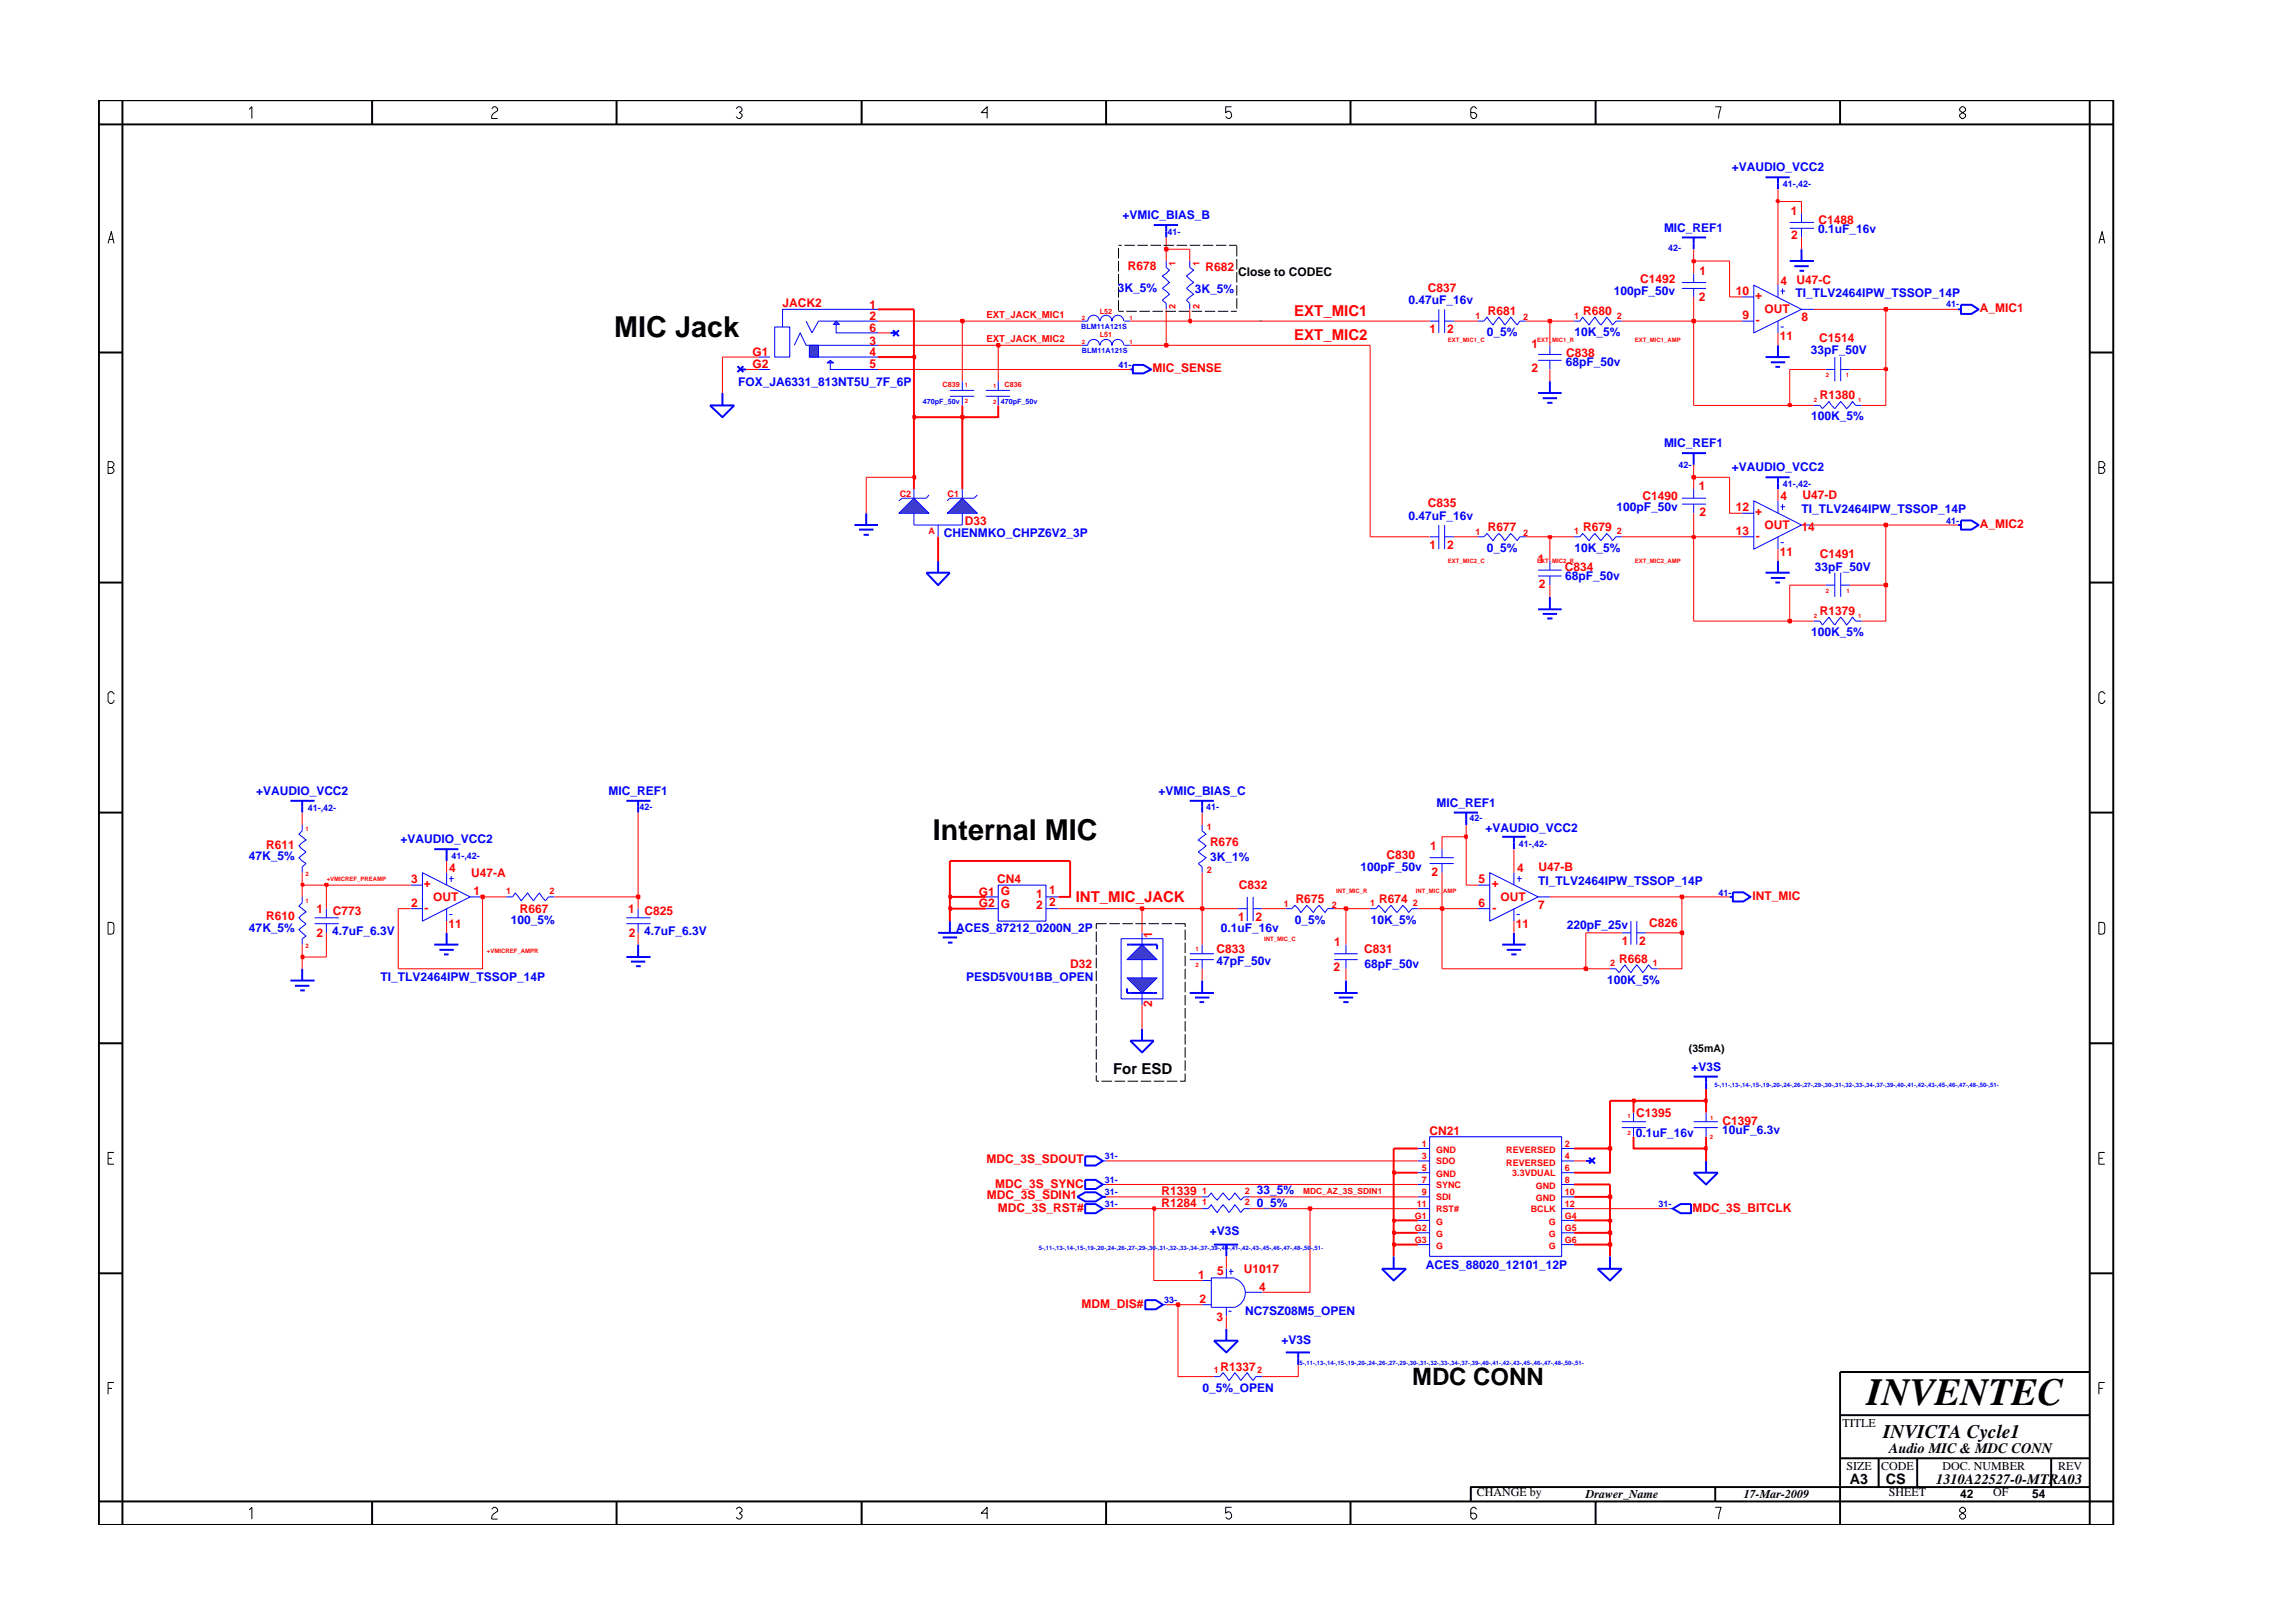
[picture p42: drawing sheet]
<svg xmlns="http://www.w3.org/2000/svg" width="297mm" height="210mm" viewBox="0 0 297 210" stroke-linecap="round" stroke-linejoin="round" font-family="sans-serif">
<defs><g id="words">
<text font-size="5" x="241.8" y="182">INVENTEC</text>
<g font-size="3.7">
<text x="79.6" y="43.7">MIC Jack</text>
<text x="120.8" y="108.9">Internal MIC</text>
</g>
<text font-size="3.1" x="182.9" y="179.5">MDC CONN</text>
<text font-size="2.5" x="244" y="186.3">INVICTA Cycle1</text>
<g font-size="1.9" fill="#f00">
<text x="167.7" y="41">EXT_MIC1</text>
<text x="167.7" y="44">EXT_MIC2</text>
<text x="139.3" y="116.9">INT_MIC_JACK</text>
</g>
<g font-size="1.9">
<text x="144.2" y="139.2">For ESD</text>
<text x="244.7" y="188.2">Audio MIC &amp; MDC CONN</text>
<text x="239.6" y="192.2">A3</text>
<text x="244.3" y="192.3">CS</text>
<text x="250.8" y="192.2">1310A22527-0-MTRA03</text>
</g>
<g font-size="1.6" fill="#00f">
<text x="224.3" y="22.2">+VAUDIO_VCC2</text>
<text x="145.4" y="28.4">+VMIC_BIAS_B</text>
<text x="215.6" y="30">MIC_REF1</text>
<text x="235.5" y="30.2">0.1uF_16v</text>
<text x="144.8" y="37.9">3K_5%</text>
<text x="154.8" y="38">3K_5%</text>
<text x="182.4" y="39.4">0.47uF_16v</text>
<text x="209.1" y="38.2">100pF_50v</text>
<text x="232.6" y="38.5">TI_TLV2464IPW_TSSOP_14P</text>
<text x="192.6" y="43.5">0_5%</text>
<text x="202.8" y="47.4">68pF_50v</text>
<text x="204" y="43.5">10K_5%</text>
<text x="234.6" y="45.8">33pF_50V</text>
<text x="95.6" y="50">FOX_JA6331_813NT5U_7F_6P</text>
<text x="215.6" y="57.9">MIC_REF1</text>
<text x="234.6" y="54.5">100K_5%</text>
<text x="224.3" y="61.1">+VAUDIO_VCC2</text>
<text x="122.3" y="69.5">CHENMKO_CHPZ6V2_3P</text>
<text x="182.4" y="67.4">0.47uF_16v</text>
<text x="192.6" y="71.5">0_5%</text>
<text x="204" y="71.5">10K_5%</text>
<text x="209.4" y="66.2">100pF_50v</text>
<text x="233.4" y="66.5">TI_TLV2464IPW_TSSOP_14P</text>
<text x="202.7" y="75.1">68pF_50v</text>
<text x="235.1" y="73.9">33pF_50V</text>
<text x="234.6" y="82.4">100K_5%</text>
<text x="33.2" y="103">+VAUDIO_VCC2</text>
<text x="78.8" y="103">MIC_REF1</text>
<text x="150.1" y="103">+VMIC_BIAS_C</text>
<text x="186.1" y="104.5">MIC_REF1</text>
<text x="192.4" y="107.8">+VAUDIO_VCC2</text>
<text x="32.3" y="111.4">47K_5%</text>
<text x="51.9" y="109.2">+VAUDIO_VCC2</text>
<text x="156.7" y="111.5">3K_1%</text>
<text x="176.2" y="112.8">100pF_50v</text>
<text x="66.2" y="119.7">100_5%</text>
<text x="167.7" y="119.7">0_5%</text>
<text x="177.6" y="119.7">10K_5%</text>
<text x="199.2" y="114.7">TI_TLV2464IPW_TSSOP_14P</text>
<text x="32.3" y="120.8">47K_5%</text>
<text x="43" y="121.1">4.7uF_6.3V</text>
<text x="83.4" y="121.1">4.7uF_6.3V</text>
<text x="123.8" y="120.7">ACES_87212_0200N_2P</text>
<text x="157.6" y="125">47pF_50v</text>
<text x="158.2" y="120.7">0.1uF_16v</text>
<text x="176.7" y="125.4">68pF_50v</text>
<text x="203" y="120.3">220pF_25v</text>
<text x="49.3" y="127">TI_TLV2464IPW_TSSOP_14P</text>
<text x="125.2" y="127">PESD5V0U1BB_OPEN</text>
<text x="208.2" y="127.5">100K_5%</text>
<text x="219.1" y="138.8">+V3S</text>
<text x="211.9" y="147.3">0.1uF_16v</text>
<text x="223.1" y="146.9">10uF_6.3v</text>
<text x="162.8" y="154.7">33_5%</text>
<text x="156.7" y="160">+V3S</text>
<text x="162.8" y="156.3">0_5%</text>
<text x="184.7" y="164.4">ACES_88020_12101_12P</text>
<text x="161.3" y="170.4">NC7SZ08M5_OPEN</text>
<text x="166" y="174.1">+V3S</text>
<text x="155.8" y="180.3">0_5%_OPEN</text>
</g>
<g font-size="1.6" fill="#f00">
<text x="232" y="27.9">1</text>
<text x="235.6" y="29.1">C1488</text>
<text x="146.1" y="35">R678</text>
<text x="156.2" y="35.1">R682</text>
<text x="220.1" y="35.6">1</text>
<text x="232" y="31">2</text>
<text x="101.4" y="39.8">JACK2</text>
<text x="112.6" y="40">1</text>
<text x="112.6" y="41.5">2</text>
<text x="185" y="37.8">C837</text>
<text x="192.7" y="40.8">R681</text>
<text x="205.1" y="40.8">R680</text>
<text x="212.5" y="36.7">C1492</text>
<text x="220.1" y="39">2</text>
<text x="224.9" y="38.2">10</text>
<text x="225.7" y="41.3">9</text>
<text x="227.4" y="38.8">+</text>
<text x="228.6" y="40.6">OUT</text>
<text x="230.7" y="36.9">4</text>
<text x="232.7" y="36.8">U47-C</text>
<text x="233.4" y="41.6">8</text>
<text x="256.5" y="40.4">A_MIC1</text>
<text x="97.5" y="46.2">G1</text>
<text x="97.5" y="47.7">G2</text>
<text x="112.6" y="47.7">5</text>
<text x="112.6" y="43">6</text>
<text x="112.6" y="44.6">3</text>
<text x="112.6" y="46.2">4</text>
<text x="185.2" y="43.1">1</text>
<text x="187.5" y="43.1">2</text>
<text x="198.4" y="45.1">1</text>
<text x="202.9" y="46.3">C838</text>
<text x="227.4" y="42">-</text>
<text x="230.6" y="44.1">11</text>
<text x="235.7" y="44.3">C1514</text>
<text x="149.3" y="48.2">MIC_SENSE</text>
<text x="198.4" y="48.2">2</text>
<text x="235.7" y="51.7">R1380</text>
<text x="185" y="65.7">C835</text>
<text x="212.8" y="64.7">C1490</text>
<text x="220.1" y="63.5">1</text>
<text x="230.7" y="64.8">4</text>
<text x="233.5" y="64.7">U47-D</text>
<text x="125" y="68">D33</text>
<text x="185.2" y="71.1">1</text>
<text x="187.5" y="71.1">2</text>
<text x="192.7" y="68.8">R677</text>
<text x="205.1" y="68.8">R679</text>
<text x="220.1" y="66.9">2</text>
<text x="224.9" y="66.2">12</text>
<text x="224.9" y="69.3">13</text>
<text x="227.4" y="66.7">+</text>
<text x="227.4" y="70">-</text>
<text x="228.6" y="68.5">OUT</text>
<text x="230.6" y="72">11</text>
<text x="233.4" y="68.8">14</text>
<text x="256.5" y="68.4">A_MIC2</text>
<text x="199.2" y="73">1</text>
<text x="199.3" y="76.1">2</text>
<text x="202.7" y="74">C834</text>
<text x="235.7" y="72.3">C1491</text>
<text x="235.7" y="79.7">R1379</text>
<text x="34.5" y="109.9">R611</text>
<text x="58.2" y="113">4</text>
<text x="61" y="113.6">U47-A</text>
<text x="156.7" y="109.6">R676</text>
<text x="179.6" y="111.3">C830</text>
<text x="185.3" y="110.2">1</text>
<text x="185.4" y="113.5">2</text>
<text x="196.5" y="113">4</text>
<text x="199.3" y="112.9">U47-B</text>
<text x="34.5" y="119.2">R610</text>
<text x="41" y="118.3">1</text>
<text x="43.1" y="118.5">C773</text>
<text x="53.3" y="114.3">3</text>
<text x="53.3" y="117.5">2</text>
<text x="54.9" y="114.9">+</text>
<text x="55" y="118.1">-</text>
<text x="56.1" y="116.7">OUT</text>
<text x="61.3" y="115.9">1</text>
<text x="67.3" y="118.3">R667</text>
<text x="81.4" y="118.3">1</text>
<text x="83.5" y="118.5">C825</text>
<text x="126.8" y="116">G1</text>
<text x="126.8" y="117.5">G2</text>
<text x="129.2" y="114.4">CN4</text>
<text x="129.6" y="116">G</text>
<text x="129.6" y="117.6">G</text>
<text x="134.2" y="116.3">1</text>
<text x="134.2" y="117.8">2</text>
<text x="135.9" y="115.8">1</text>
<text x="135.9" y="117.4">2</text>
<text x="160.4" y="119.3">1</text>
<text x="160.5" y="115.2">C832</text>
<text x="162.7" y="119.3">2</text>
<text x="167.8" y="117">R675</text>
<text x="178.7" y="117">R674</text>
<text x="191.5" y="114.3">5</text>
<text x="191.5" y="117.5">6</text>
<text x="193.2" y="114.9">+</text>
<text x="193.3" y="118.1">-</text>
<text x="194.4" y="116.7">OUT</text>
<text x="199.2" y="117.7">7</text>
<text x="227" y="116.6">INT_MIC</text>
<text x="41" y="121.4">2</text>
<text x="58.1" y="120.2">11</text>
<text x="81.5" y="121.4">2</text>
<text x="138.6" y="125.4">D32</text>
<text x="149.3" y="121.5" transform="rotate(-90 149.3 121.5)">1</text>
<text x="157.6" y="123.4">C833</text>
<text x="172.7" y="125.8">2</text>
<text x="172.8" y="122.5">1</text>
<text x="176.7" y="123.5">C831</text>
<text x="196.4" y="120.2">11</text>
<text x="209.8" y="124.7">R668</text>
<text x="210.1" y="122.4">1</text>
<text x="212.4" y="122.4">2</text>
<text x="213.7" y="120.1">C826</text>
<text x="149.3" y="130.4" transform="rotate(-90 149.3 130.4)">2</text>
<text x="185.2" y="147.1">CN21</text>
<text x="211.9" y="144.7">C1395</text>
<text x="223.1" y="145.7">C1397</text>
<text x="127.8" y="150.7">MDC_3S_SDOUT</text>
<text x="127.8" y="155.4">MDC_3S_SDIN1</text>
<text x="128.9" y="153.9">MDC_3S_SYNC</text>
<text x="150.5" y="154.8">R1339</text>
<text x="129.3" y="157">MDC_3S_RST#</text>
<text x="150.5" y="156.4">R1284</text>
<text x="219.2" y="157">MDC_3S_BITCLK</text>
<text x="155.2" y="165.7">1</text>
<text x="157.7" y="165.1">5</text>
<text x="161.1" y="165">U1017</text>
<text x="163.1" y="167.2">4</text>
<text x="140.1" y="169.4">MDM_DIS#</text>
<text x="155.4" y="168.9">2</text>
<text x="157.6" y="171.1">3</text>
<text x="158.1" y="177.6">R1337</text>
</g>
<g font-size="1.6">
<text x="160.4" y="35.7">Close to CODEC</text>
<text x="238.7" y="184.8">TITLE</text>
<text x="239.2" y="190.4">SIZE</text>
<text x="243.7" y="190.4">CODE</text>
<text x="251.6" y="190.4">DOC. NUMBER</text>
<text x="266.6" y="190.4">REV</text>
<text x="191.3" y="193.9">CHANGE by</text>
<text x="205.4" y="194.1">Drawer_Name</text>
<text x="225.9" y="194.1">17-Mar-2009</text>
<text x="244.7" y="193.9">SHEET</text>
<text x="253.9" y="194.1">42</text>
<text x="258.2" y="193.9">OF</text>
<text x="263.3" y="194.1">54</text>
</g>
<text font-size="1.4" x="218.8" y="136.3">(35mA)</text>
<g font-size="1.2" fill="#00f">
<text x="230.9" y="24.2">41-,42-</text>
<text x="151.3" y="30.5">41-</text>
<text x="216.1" y="32.5">42-</text>
<text x="252.1" y="39.8">41-</text>
<text x="144.9" y="47.6">41-</text>
<text x="217.5" y="60.7">42-</text>
<text x="230.9" y="63.1">41-,42-</text>
<text x="252.1" y="67.8">41-</text>
<text x="39.9" y="105">41-,42-</text>
<text x="82.8" y="105">42-</text>
<text x="156.2" y="105">41-</text>
<text x="190.4" y="106.4">42-</text>
<text x="58.5" y="111.2">41-,42-</text>
<text x="196.7" y="109.7">41-,42-</text>
<text x="222.6" y="116">41-</text>
<text x="143.1" y="153.3">31-</text>
<text x="143.1" y="154.8">31-</text>
<text x="143.1" y="150.1">31-</text>
<text x="143.1" y="156.4">31-</text>
<text x="214.8" y="156.4">31-</text>
<text x="150.8" y="168.9">33-</text>
</g>
<g font-size="1.2" fill="#f00">
<text x="152.3" y="34.5" transform="rotate(-90 152.3 34.5)">1</text>
<text x="155.4" y="34.5" transform="rotate(-90 155.4 34.5)">1</text>
<text x="127.8" y="41.1">EXT_JACK_MIC1</text>
<text x="152.3" y="40.1" transform="rotate(-90 152.3 40.1)">2</text>
<text x="155.4" y="40.1" transform="rotate(-90 155.4 40.1)">2</text>
<text x="191.1" y="41.3">1</text>
<text x="197.3" y="41.5">2</text>
<text x="203.9" y="41.3">1</text>
<text x="209.4" y="41.3">2</text>
<text x="127.8" y="44.3">EXT_JACK_MIC2</text>
<text x="116.6" y="64.4">C2</text>
<text x="122.7" y="64.4">C1</text>
<text x="120.3" y="69.2">A</text>
<text x="191.1" y="69.3">1</text>
<text x="197.3" y="69.5">2</text>
<text x="203.9" y="69.2">1</text>
<text x="209.4" y="69.2">2</text>
<text x="156.3" y="107.6">1</text>
<text x="156.3" y="113.1">2</text>
<text x="65.6" y="115.8">1</text>
<text x="71.2" y="115.8">2</text>
<text x="166.3" y="117.5">1</text>
<text x="172.5" y="117.6">2</text>
<text x="177.5" y="117.4">1</text>
<text x="183" y="117.4">2</text>
<text x="208.6" y="125.1">2</text>
<text x="214.1" y="125.1">1</text>
<text x="184.2" y="148.6">1</text>
<text x="186" y="149.4">GND</text>
<text x="195.1" y="149.4">REVERSED</text>
<text x="202.7" y="148.6">2</text>
<text x="155.7" y="154.6">1</text>
<text x="161.3" y="154.6">2</text>
<text x="184.2" y="151.8">5</text>
<text x="184.2" y="154.8">9</text>
<text x="184.2" y="150.1">3</text>
<text x="184.2" y="153.3">7</text>
<text x="186" y="152.5">GND</text>
<text x="186" y="155.5">SDI</text>
<text x="186" y="150.8">SDO</text>
<text x="186" y="153.9">SYNC</text>
<text x="195.1" y="151">REVERSED</text>
<text x="195.9" y="152.4">3.3VDUAL</text>
<text x="198.9" y="154">GND</text>
<text x="198.9" y="155.6">GND</text>
<text x="202.7" y="153.3">8</text>
<text x="202.7" y="151.8">6</text>
<text x="202.7" y="150.1">4</text>
<text x="202.7" y="154.8">10</text>
<text x="155.7" y="156.2">1</text>
<text x="161.3" y="156.2">2</text>
<text x="183.3" y="157.9">G1</text>
<text x="183.3" y="159.5">G2</text>
<text x="183.3" y="161.1">G3</text>
<text x="183.6" y="156.4">11</text>
<text x="186" y="158.7">G</text>
<text x="186" y="160.3">G</text>
<text x="186" y="161.8">G</text>
<text x="186" y="157">RST#</text>
<text x="198.3" y="157">BCLK</text>
<text x="200.6" y="158.7">G</text>
<text x="200.6" y="160.3">G</text>
<text x="200.6" y="161.8">G</text>
<text x="202.7" y="156.4">12</text>
<text x="202.7" y="157.9">G4</text>
<text x="202.7" y="159.5">G5</text>
<text x="202.7" y="161.1">G6</text>
<text x="157.3" y="177.9">1</text>
<text x="162.9" y="177.9">2</text>
</g>
<text font-size="1.1" fill="#f00" x="168.8" y="154.6">MDC_AZ_3S_SDIN1</text>
<g font-size=".9" fill="#f00">
<text x="142.5" y="40.7">L52</text>
<text x="142.5" y="43.7">L51</text>
<text x="122.1" y="50.2">C839</text>
<text x="130.1" y="50.1">C836</text>
</g>
<g font-size=".9" fill="#00f">
<text x="140.1" y="42.6">BLM11A121S</text>
<text x="140.2" y="45.7">BLM11A121S</text>
<text x="119.6" y="52.4">470pF_50v</text>
<text x="129.6" y="52.3">470pF_50v</text>
</g>
<g font-size=".8" fill="#f00">
<text x="140.1" y="41.4">2</text>
<text x="146.3" y="41.4">1</text>
<text x="140.1" y="44.6">2</text>
<text x="146.3" y="44.6">1</text>
<text x="187.5" y="44.3">EXT_MIC1_C</text>
<text x="199.1" y="44.3">EXT_MIC1_R</text>
<text x="211.8" y="44.3">EXT_MIC1_AMP</text>
<text x="125" y="50.2">1</text>
<text x="125" y="52.3">2</text>
<text x="128.6" y="50.2">1</text>
<text x="128.6" y="52.4">2</text>
<text x="235" y="52.1">2</text>
<text x="236.5" y="48.8">2</text>
<text x="239.1" y="48.8">1</text>
<text x="240.7" y="52.1">1</text>
<text x="187.5" y="73">EXT_MIC2_C</text>
<text x="199.1" y="73">EXT_MIC2_R</text>
<text x="211.8" y="73">EXT_MIC2_AMP</text>
<text x="236.5" y="76.8">2</text>
<text x="239.2" y="76.8">1</text>
<text x="235" y="80">2</text>
<text x="240.7" y="80">1</text>
<text x="39.6" y="107.6">1</text>
<text x="39.6" y="113.5">2</text>
<text x="39.6" y="117">1</text>
<text x="42.3" y="114.1">+VMICREF_PREAMP</text>
<text x="173.1" y="115.7">INT_MIC_R</text>
<text x="183.4" y="115.7">INT_MIC_AMP</text>
<text x="39.6" y="122.8">2</text>
<text x="63.1" y="123.5">+VMICREF_AMPR</text>
<text x="154.9" y="123.2">1</text>
<text x="154.9" y="125.3">2</text>
<text x="163.8" y="121.9">INT_MIC_C</text>
<text x="210.8" y="144.9">1</text>
<text x="210.8" y="147.1">2</text>
<text x="221.5" y="147.5">2</text>
<text x="221.5" y="145.1">1</text>
</g>
<g font-size=".8" fill="#00f">
<text x="222.1" y="140.8">5-,11-,13-,14-,15-,19-,20-,24-,26-,27-,29-,30-,31-,32-,33-,34-,37-,39-,40-,41-,42-,43-,45-,46-,47-,48-,50-,51-</text>
<text x="134.6" y="162">5-,11-,13-,14-,15-,19-,20-,24-,26-,27-,29-,30-,31-,32-,33-,34-,37-,39-,40-,41-,42-,43-,45-,46-,47-,48-,50-,51-</text>
<text x="168.3" y="176.8">5-,11-,13-,14-,15-,19-,20-,24-,26-,27-,29-,30-,31-,32-,33-,34-,37-,39-,40-,41-,42-,43-,45-,46-,47-,48-,50-,51-</text>
</g>
</g></defs>
<g fill="none" stroke="#00f" stroke-width=".13">
<path d="M154.1 33.8v.9l.5 .3-.9 .8 .9 .8-.9 .8 .9 .7-.9 .8 .4 .4v.8M225.7 38.5h1.5M227.2 36.9l6.2 3.2-6.2 3zM230.3 36.9v1.6M230.7 37.7h.6M230.9 37.4v.7M231.8 28.8h3.2M231.8 29.6h3.2M233.4 27.6v1.2M233.4 29.6v1.2M100.4 42.4h1.9v3.9h-1.9zM102.9 44.7l.8-1.6 .7 1.6h9.3"/>
<path d="M113.7 41.6h-7.7l-.8 1.5-.8-1.5M163.1 41.6h.4M191.5 41.6h.7l.4-.5 .8 1 .8-1 .7 1 .8-1 .8 1 .4-.5h.7M199.2 45.9h3.1M199.2 46.7h3.1M200.8 44.7v1.2M200.8 46.7v1.2M203.9 41.6h.8l.3-.5 .9 1 .7-1 .8 1 .7-1 .8 1 .4-.5h.8M225.7 41.6h1.5M230.3 41.6v1.5M230.7 42.4h.4M233.4 40.1h1.6"/>
<path d="M236.5 47.9h1.2M237.7 46.3v3.1M238.4 46.3v3.1M238.4 47.9h1.2M217.9 64.5h3.1M217.9 65.3h3.1M219.4 63.4v1.1M219.4 65.3v1.2M236.5 75.8h1.2M237.7 74.2v3.1M238.4 75.8h1.2M238.4 74.2v3.1"/>
<path d="M39.1 116.2v.8l-.4 .4 1 .7-1 .8 1 .8-1 .7 1 .9-.6 .3v.8M53.2 117.7h1.5M53.2 114.7h1.5M54.7 113.1l6.2 3.1-6.2 3.1zM57.9 113.1v1.6M57.9 117.7v1.6M58.2 118.5h.4M58.2 113.8h.6M58.4 113.5v.7M60.9 116.2h1.6M81.1 118.9h3.2M81.1 119.7h3.2"/>
<path d="M82.7 117.7v1.2M82.7 119.7v1.1M160.4 117.7h1.2M161.6 116.2v3.1M162.3 117.7h1.2M162.3 116.2v3.1M177.5 117.7h.8l.3-.4 .8 .9 .8-.9 .8 .9 .7-.9 .8 .9 .4-.5h.8M191.5 114.7h1.5M191.5 117.7h1.5M193 113.1l6.2 3.1-6.2 3.1zM196.1 113.1v1.6M196.1 117.7v1.6"/>
<path d="M196.5 118.5h.4M196.5 113.8h.6M196.8 113.5v.7M199.2 116.2h1.6M172.8 123.6h3.1M172.8 124.3h3.1M174.4 122.4v1.2M174.4 124.3v1.2M142.9 156.6h.4M155.7 155.1h.8l.4-.6 .8 1 .7-1 .8 1 .8-1 .7 1 .4-.4h.8M183.7 155.1h1.5M183.7 151.9h1.5"/>
<path d="M183.7 158.1h1.5M183.7 156.6h1.5M183.7 150.4h1.5M183.7 153.4h1.5M183.7 148.8h1.5M183.7 159.7h1.5M185.2 147.3h17.1v15.5h-17.1zM202.3 155.1h1.6M202.3 150.4h1.6M202.3 159.7h1.6M202.3 153.4h1.6M202.3 148.8h1.6"/>
<path d="M202.3 158.1h1.6M202.3 156.6h1.6M202.3 151.9h1.6M219.4 146.1h3.1M219.4 145.3h3.1M221 144.1v1.2M221 146.1v1.2M150.7 169h.4M183.7 161.2h1.5M202.3 161.2h1.6"/>
</g>
<g fill="none" stroke="#00f" stroke-width=".25">
<path d="M231.8 33.8h3.2M232.4 34.5h1.9M233.1 35.1h.6M233.4 32.3v1.5M254 39.5h1.4l.9 .6-.9 .6h-1.4zM199.2 50.9h3.1M199.8 51.6h1.9M200.4 52.2h.7M200.8 49.4v1.5M253.6 40.1h.4M120 74.2h3l-1.5 1.6zM121.5 72.7v1.5"/>
<path d="M228.7 61.8h3.1M230.3 61.8v1.6M154.1 103.7h3.2M155.7 103.7v1.6M37.6 127h3.2M38.2 127.7h1.9M38.9 128.3h.6M39.1 125.5v1.5M56.2 122.4h3.2M56.9 123h1.9M57.5 123.6h.6M57.9 120.8v1.6"/>
<path d="M81.1 124h3.2M81.7 124.6h1.9M82.4 125.2h.6M82.7 122.4v1.6M172.8 128.6h3.1M173.4 129.2h1.9M174 129.8h.7M174.4 127v1.6M194.6 122.4h3M195.2 123h1.8M195.8 123.6h.7M196.1 120.8v1.6"/>
<path d="M139.6 155.1l1-.6h1.3l1 .6-1 .5h-1.3zM140.6 156h1.3l1 .6-1 .6h-1.3zM142.9 155.1h.4M219.4 151.9h3.1l-1.5 1.5zM221 150.4v1.5M148.4 168.4h1.3l1 .6-1 .6h-1.3zM166.6 175.2h3.1M168.2 175.2v1.6M179 164.4h3.1l-1.6 1.5zM180.5 162.8v1.6M207 164.4h3.1l-1.5 1.5zM208.6 162.8v1.6"/>
</g>
<path d="M108.3 41.6l.4 .4h-.7z" fill="#3c3cc8"/>
<path d="M104.8 46.3h8.9M108.3 41.6l.4 .4h-.7zM108.3 42v1.1h5.4M113.7 40.1h-12.3v2.3" fill="none" stroke="#00f" stroke-width=".13"/>
<path d="M104.8 44.7h1.2v1.6h-1.2z" fill="#3c3cc8"/>
<path d="M104.8 44.7h1.2v1.6h-1.2z" fill="none" stroke="#00f" stroke-width=".13"/>
<path d="M107.1 47l.5-.3 .4 .3z" fill="#3c3cc8"/>
<g fill="none" stroke="#00f" stroke-width=".13">
<path d="M98.2 47.9h1.6M98.2 46.3h1.6M107.1 47l.5-.3 .4 .3zM107.6 47v.9h6.1M124.7 63.4v1.1M124.7 66.5v1.5M126.6 64.1l-.4 .4h-3.2l-.3 .4M185.2 69.5h1.2M186.4 68v3.1M187.1 69.5h1.2M187.1 68v3.1M225.7 66.5h1.5"/>
<path d="M225.7 69.5h1.5M227.2 64.9l6.2 3.1-6.2 3.1zM230.3 64.9v1.6M230.3 69.5v1.6M230.7 70.3h.4M230.7 65.6h.6M230.9 65.3v.8M233.4 68h1.6M154.1 124.3h3.2M154.1 123.6h3.2M155.7 122.4v1.2M155.7 124.3v1.2"/>
<path d="M142.9 150.4h.4M210.1 145.3h3.1M210.1 146.1h3.1M211.6 144.1v1.2M211.6 146.1v1.2"/>
</g>
<path d="M92 52.5h3.1l-1.5 1.5zM93.6 50.9v1.6M146.4 47.9h.4M146.8 47.3h1.3l1 .6-1 .5h-1.3zM219.4 139.5h3.1M221 139.5v1.6M140.6 149.8h1.3l1 .6-1 .6h-1.3zM157.3 173.7h3.1l-1.5 1.5zM158.9 172.2v1.5" fill="none" stroke="#00f" stroke-width=".25"/>
<path d="M122.7 66.5l2-2 1.9 2z" fill="#3c3cc8"/>
<path d="M118.4 63.4v1.1M118.4 66.5v1.5M120.3 64.1l-.3 .4h-3.1l-.5 .4M122.7 66.5l2-2 1.9 2z" fill="none" stroke="#00f" stroke-width=".13"/>
<path d="M116.4 66.5l2-2 1.9 2z" fill="#3c3cc8"/>
<g fill="none" stroke="#00f" stroke-width=".13">
<path d="M127.7 50.6h3.1M127.7 51.3h3.1M129.3 49.4v1.2M129.3 51.3v1.2M140.2 41.6h.7a.76 .76 0 0 1 .8-.8 .76 .76 0 0 1 .7 .8M140.2 44.7h.7a.76 .76 0 0 1 .8-.7 .76 .76 0 0 1 .7 .7M142.5 41.6a.76 .76 0 0 1 .8-.8 .76 .76 0 0 1 .7 .8 .76 .76 0 0 1 .8-.8 .76 .76 0 0 1 .8 .8M142.5 44.7a.76 .76 0 0 1 .8-.7 .76 .76 0 0 1 .7 .7 .76 .76 0 0 1 .8-.7 .76 .76 0 0 1 .8 .7M145.7 41.6h.7M145.7 44.7h.7M235 52.5h.7l.4 .4 .8-.9 .8 .9 .7-.9 .8 .9 .8-.9 .4 .5h.8M116.4 66.5l2-2 1.9 2z"/>
<path d="M118.4 68h6.3M121.5 68v1.5M191.5 69.5h.7l.4-.4 .8 .9 .8-.9 .7 .9 .8-.9 .8 .9 .4-.5h.7M199.2 73.9h3.1M199.2 74.6h3.1M200.8 72.7v1.2M200.8 74.6v1.2M40.8 118.9h3.1M40.8 119.7h3.1M42.3 117.7v1.2M42.3 119.7v1.1M65.6 116.2h.8l.3-.5 .8 1 .9-1 .7 1 .8-1 .7 1 .5-.5h.7"/>
<path d="M185.2 111.9h3.1M185.2 111.1h3.1M186.8 110v1.1M186.8 111.9v1.2M208.6 125.5h.7l.4 .5 .8-1 .8 1 .7-1 .8 1 .8-1 .4 .5h.7M142.9 153.4h.4M155.7 169h1.2M155.7 165.9h1.2M157.3 178.3h.7l.4-.5 .8 1 .8-1 .7 1 .9-1 .7 1 .4-.5h.8M158.9 164.4v1.2M158.9 169.4v1.1M159.1 169.9h.4"/>
<path d="M159.2 164.7h.6M159.5 164.4v.7M159.9 165.6a1.95 1.95 0 0 1 1.4 1.9 1.95 1.95 0 0 1-1.3 1.9M160 165.6h-3.1v3.8h3.1M161.3 167.4h2.2"/>
</g>
<g fill="none" stroke="#00f" stroke-width=".25">
<path d="M149.5 29.2h3.1M151.1 29.2v1.6M228.7 23h3.1M230.3 23v1.5M95.5 47.4l.8 .8M95.9 47.9h.7M96.3 47.4l-.8 .8M115.3 43.1h.8M115.7 42.8l.7 .7M116.4 42.8l-.7 .7M217.9 58.7h3.1M219.4 58.7v1.5"/>
<path d="M228.7 46.3h3.1M229.4 46.9h1.9M230 47.5h.6M230.3 44.7v1.6M110.7 68h3M111.3 68.6h1.8M111.9 69.3h.7M112.2 66.5v1.5M199.2 78.9h3.1M199.8 79.5h1.9M200.8 77.3v1.6M200.4 80.1h.7"/>
<path d="M81.1 103.7h3.2M82.7 103.7v1.6M123 119.3v1.5M224.1 116.2h.4M224.5 115.6h1.3l1 .6-1 .6h-1.3zM121.5 120.8h3.2M122.1 121.4h1.9M122.8 122.1h.6M146.4 134.8h3.1l-1.6 1.5zM147.9 133.3v1.5M140.6 152.9h1.3l1 .5-1 .6h-1.3zM205.4 150.4h.8"/>
<path d="M205.9 150l.7 .7M206.6 150l-.7 .7"/>
</g>
<path d="M146 126.7h3.9l-2 1.9z" fill="#3c3cc8"/>
<path d="M146 126.7h3.9l-2 1.9z" fill="none" stroke="#00f" stroke-width=".13"/>
<path d="M147.9 122.4l2 1.9h-3.9z" fill="#3c3cc8"/>
<g fill="none" stroke="#00f" stroke-width=".13">
<path d="M151.1 33.8v.9l.4 .3-.9 .8 .9 .8-.9 .8 .9 .7-.9 .8 .5 .4v.8M217.9 36.6h3.1M217.9 37.4h3.1M219.4 35.4v1.2M219.4 37.4v1.1M123 50.6h3.2M123 51.3h3.2M124.7 49.4v1.2M124.7 51.3v1.2M185.2 41.6h1.2M186.4 40.1v3M187.1 41.6h1.2"/>
<path d="M187.1 40.1v3M203.9 69.5h.8l.3-.4 .9 .9 .7-.9 .8 .9 .7-.9 .8 .9 .4-.5h.8M235 80.5h.7l.4 .5 .8-1 .8 1 .7-1 .8 1 .8-1 .4 .5h.8M39.1 106.9v.7l-.4 .5 1 .7-1 .8 1 .7-1 .8 1 .8-.6 .4v.8M127.7 116.2h1.6M127.7 117.7h1.6M129.3 114.7h6.2v4.6h-6.2zM135.5 117.7h1.6M135.5 116.2h1.6M155.7 106.9v.7l.5 .5-1 .7 1 .8-1 .7 1 .8-1 .8 .5 .4v.8M166.6 117.7h.7l.5-.4 .7 .9 .8-.9 .8 .9 .8-.9 .7 .9 .4-.5h.8M211.3 119.3v3.1"/>
<path d="M212 119.3v3.1M145.2 121.6h5.5v7.8h-5.5zM147.9 122.4l2 1.9h-3.9zM147.9 120.8v1.6M147.9 124.3v2.4M147.9 128.6v1.6M210.1 120.8h1.2M212 120.8h1.2M155.7 156.6h.8l.4-.5 .8 1 .7-1 .8 1 .8-1 .7 1 .4-.5h.8M216.3 156.6h.4"/>
</g>
<g fill="none" stroke="#00f" stroke-width=".25">
<path d="M217.9 30.8h3.1M219.4 30.8v1.5M228.7 74.2h3.1M229.4 74.9h1.9M230 75.5h.6M230.3 72.7v1.5M253.6 68h.4M254 67.4h1.4l.9 .6-.9 .6h-1.4zM37.6 103.7h3.2M39.1 103.7v1.6M56.2 110h3.2M57.9 110v1.5"/>
<path d="M188.3 105.3h3.2M189.9 105.3v1.6M194.6 108.4h3M196.1 108.4v1.6M146 128v.6h3.9M146 122.4h3.9v.6M154.1 128.6h3.2M154.8 129.2h1.9M155.4 129.8h.6M155.7 127v1.6M216.7 156.6l1-.6h1.4v1.2h-1.4zM157.3 161.2h3.1"/>
<path d="M158.9 161.2v1.6"/>
</g>
<path d="M151.1 169h1.5v9.3h4.7M158.9 170.5v1.7M168.2 176.8v1.5h-4.7" fill="none" stroke="#f00" stroke-width=".13"/>
<path d="M152.4 168.9h.4v.3h-.4z" fill="#8e2323"/>
<path d="M152.4 168.9h.4v.3h-.4zM180.5 161.2v1.6M208.6 161.2v1.6" fill="none" stroke="#f00" stroke-width=".25"/>
<path d="M149.5 156.6v9.3h6.2M169.7 156.6v10.8h-6.2M152.6 169h3.1M158.9 162.8v1.6" fill="none" stroke="#f00" stroke-width=".13"/>
<path d="M180.5 161.1h.2v.3h-.2z" fill="#8e2323"/>
<path d="M180.5 159.7v1.5h3.2M180.5 161.1h.2v.3h-.2zM203.9 161.2h4.7" fill="none" stroke="#f00" stroke-width=".25"/>
<path d="M208.4 161.1h.3v.3h-.3z" fill="#8e2323"/>
<path d="M208.6 159.7v1.5M208.4 161.1h.3v.3h-.3z" fill="none" stroke="#f00" stroke-width=".25"/>
<path d="M180.5 159.5h.2v.4h-.2z" fill="#8e2323"/>
<path d="M180.5 159.5h.2v.4h-.2zM180.5 158.1v1.6h3.2M203.9 159.7h4.7" fill="none" stroke="#f00" stroke-width=".25"/>
<path d="M208.4 159.5h.3v.4h-.3z" fill="#8e2323"/>
<path d="M208.4 159.5h.3v.4h-.3zM208.6 158.1v1.6" fill="none" stroke="#f00" stroke-width=".25"/>
<path d="M180.5 158h.2v.3h-.2z" fill="#8e2323"/>
<path d="M180.5 158h.2v.3h-.2zM180.5 151.9v6.2h3.2M203.9 158.1h4.7" fill="none" stroke="#f00" stroke-width=".25"/>
<path d="M208.4 158h.3v.3h-.3z" fill="#8e2323"/>
<path d="M208.4 158h.3v.3h-.3zM208.6 155.1v3" fill="none" stroke="#f00" stroke-width=".25"/>
<path d="M143.3 156.6h6.2" fill="none" stroke="#f00" stroke-width=".13"/>
<path d="M149.4 156.4h.2v.3h-.2z" fill="#8e2323"/>
<path d="M149.4 156.4h.2v.3h-.2z" fill="none" stroke="#f00" stroke-width=".25"/>
<path d="M149.5 156.6h6.2M161.9 156.6h7.8" fill="none" stroke="#f00" stroke-width=".13"/>
<path d="M169.5 156.4h.4v.3h-.4z" fill="#8e2323"/>
<path d="M169.5 156.4h.4v.3h-.4zM203.9 155.1h4.7" fill="none" stroke="#f00" stroke-width=".25"/>
<path d="M143.3 155.1h12.4M161.9 155.1h21.8M169.7 156.6h14M203.9 156.6h12.4" fill="none" stroke="#f00" stroke-width=".13"/>
<path d="M208.4 154.9h.3v.3h-.3z" fill="#8e2323"/>
<path d="M203.9 153.4h4.7v1.7M208.4 154.9h.3v.3h-.3z" fill="none" stroke="#f00" stroke-width=".25"/>
<path d="M143.3 153.4h40.4" fill="none" stroke="#f00" stroke-width=".13"/>
<path d="M180.5 151.8h.2v.3h-.2z" fill="#8e2323"/>
<path d="M180.5 151.8h.2v.3h-.2zM183.7 148.8h-3.2v3.1h3.2M203.9 148.8h4.7v3.1h-4.7M221 148.8v1.6" fill="none" stroke="#f00" stroke-width=".25"/>
<path d="M143.3 150.4h40.4M203.9 150.4h1.5" fill="none" stroke="#f00" stroke-width=".13"/>
<path d="M208.4 148.6h.3v.4h-.3z" fill="#8e2323"/>
<path d="M208.4 148.6h.3v.4h-.3zM208.6 142.6v6.2M211.6 147.3v1.5h9.4" fill="none" stroke="#f00" stroke-width=".25"/>
<path d="M220.8 148.6h.3v.4h-.3z" fill="#8e2323"/>
<path d="M208.6 142.6h3v1.5M220.8 148.6h.3v.4h-.3zM221 142.6v1.5M221 147.3v1.5" fill="none" stroke="#f00" stroke-width=".25"/>
<path d="M211.5 142.4h.3v.4h-.3z" fill="#8e2323"/>
<path d="M211.5 142.4h.3v.4h-.3zM211.6 142.6h9.4" fill="none" stroke="#f00" stroke-width=".25"/>
<path d="M220.8 142.4h.3v.4h-.3z" fill="#8e2323"/>
<path d="M220.8 142.4h.3v.4h-.3zM221 141.1v1.5" fill="none" stroke="#f00" stroke-width=".25"/>
<path d="M62.5 116.2v9.3h-10.9v-7.8M186.8 117.7v7.8h18.6M39.1 124v1.5M147.9 130.2v3.1M155.7 125.5v1.5M174.4 125.5v1.5" fill="none" stroke="#f00" stroke-width=".13"/>
<path d="M205.3 125.3h.3v.4h-.3z" fill="#8e2323"/>
<path d="M205.3 125.3h.3v.4h-.3z" fill="none" stroke="#f00" stroke-width=".25"/>
<path d="M205.4 120.8v4.7h3.2M217.9 120.8v4.7h-3.2" fill="none" stroke="#f00" stroke-width=".13"/>
<path d="M39.1 123.8h.2v.3h-.2z" fill="#8e2323"/>
<path d="M39.1 123.8h.2v.3h-.2z" fill="none" stroke="#f00" stroke-width=".25"/>
<path d="M57.9 119.3v1.5M147.9 117.7v3.1M155.7 117.7v4.7M174.4 117.7v4.7M196.1 119.3v1.5M42.3 120.8v3.2h-3.2v-1.6M82.7 120.8v1.6M205.4 120.8h4.7M213.2 120.8h4.7" fill="none" stroke="#f00" stroke-width=".13"/>
<path d="M217.7 120.7h.3v.3h-.3z" fill="#8e2323"/>
<path d="M123 117.7v1.6M217.7 120.7h.3v.3h-.3z" fill="none" stroke="#f00" stroke-width=".25"/>
<path d="M42.3 114.7v3M51.6 117.7h1.6M82.7 116.2v1.5M217.9 116.2v4.6" fill="none" stroke="#f00" stroke-width=".13"/>
<path d="M123 117.5h.2v.4h-.2z" fill="#8e2323"/>
<path d="M123 117.5h.2v.4h-.2zM123 116.2v1.5h4.7" fill="none" stroke="#f00" stroke-width=".25"/>
<path d="M137.1 117.7h10.8" fill="none" stroke="#f00" stroke-width=".13"/>
<path d="M147.8 117.5h.3v.4h-.3z" fill="#8e2323"/>
<path d="M147.8 117.5h.3v.4h-.3z" fill="none" stroke="#f00" stroke-width=".25"/>
<path d="M147.9 117.7h7.8" fill="none" stroke="#f00" stroke-width=".13"/>
<path d="M155.6 117.5h.3v.4h-.3z" fill="#8e2323"/>
<path d="M155.6 117.5h.3v.4h-.3z" fill="none" stroke="#f00" stroke-width=".25"/>
<path d="M155.7 113.1v4.6h4.7M163.5 117.7h3.1M172.8 117.7h1.6" fill="none" stroke="#f00" stroke-width=".13"/>
<path d="M174.2 117.5h.3v.4h-.3z" fill="#8e2323"/>
<path d="M174.2 117.5h.3v.4h-.3z" fill="none" stroke="#f00" stroke-width=".25"/>
<path d="M174.4 117.7h3.1M183.7 117.7h3.1" fill="none" stroke="#f00" stroke-width=".13"/>
<path d="M186.6 117.5h.4v.4h-.4z" fill="#8e2323"/>
<path d="M186.6 117.5h.4v.4h-.4z" fill="none" stroke="#f00" stroke-width=".25"/>
<path d="M39.1 114.7v1.5M186.8 113.1v4.6h4.7" fill="none" stroke="#f00" stroke-width=".13"/>
<path d="M62.3 116h.4v.4h-.4z" fill="#8e2323"/>
<path d="M62.3 116h.4v.4h-.4z" fill="none" stroke="#f00" stroke-width=".25"/>
<path d="M62.5 116.2h3.1M71.8 116.2h10.9" fill="none" stroke="#f00" stroke-width=".13"/>
<path d="M82.5 116h.3v.4h-.3z" fill="#8e2323"/>
<path d="M82.5 116h.3v.4h-.3z" fill="none" stroke="#f00" stroke-width=".25"/>
<path d="M82.7 105.3v10.9" fill="none" stroke="#f00" stroke-width=".13"/>
<path d="M123 116h.2v.4h-.2z" fill="#8e2323"/>
<path d="M123 116h.2v.4h-.2zM123 111.5v4.7h4.7M138.6 111.5v4.7h-1.5" fill="none" stroke="#f00" stroke-width=".25"/>
<path d="M200.8 116.2h17.1" fill="none" stroke="#f00" stroke-width=".13"/>
<path d="M217.7 116h.3v.4h-.3z" fill="#8e2323"/>
<path d="M217.7 116h.3v.4h-.3z" fill="none" stroke="#f00" stroke-width=".25"/>
<path d="M217.9 116.2h6.2" fill="none" stroke="#f00" stroke-width=".13"/>
<path d="M39.1 114.5h.2v.3h-.2z" fill="#8e2323"/>
<path d="M39.1 114.5h.2v.3h-.2z" fill="none" stroke="#f00" stroke-width=".25"/>
<path d="M39.1 113.1v1.6h3.2" fill="none" stroke="#f00" stroke-width=".13"/>
<path d="M42.1 114.5h.3v.3h-.3z" fill="#8e2323"/>
<path d="M42.1 114.5h.3v.3h-.3zM123 111.5h15.6" fill="none" stroke="#f00" stroke-width=".25"/>
<path d="M42.3 114.7h10.9M57.9 111.5v1.6M186.8 110v-1.6h3.1v6.3h1.6M196.1 110v3.1" fill="none" stroke="#f00" stroke-width=".13"/>
<path d="M189.8 108.2h.2v.4h-.2z" fill="#8e2323"/>
<path d="M189.8 108.2h.2v.4h-.2z" fill="none" stroke="#f00" stroke-width=".25"/>
<path d="M219.4 69.5v11h12.4M39.1 105.3v1.6M155.7 105.3v1.6M189.9 106.9v1.5" fill="none" stroke="#f00" stroke-width=".13"/>
<path d="M231.7 80.3h.3v.3h-.3z" fill="#8e2323"/>
<path d="M231.7 80.3h.3v.3h-.3z" fill="none" stroke="#f00" stroke-width=".25"/>
<path d="M200.8 75.8v1.5M236.5 75.8h-4.7v4.7h3.2M239.6 75.8h4.7v4.7h-3.1" fill="none" stroke="#f00" stroke-width=".13"/>
<path d="M244.1 75.6h.4v.4h-.4z" fill="#8e2323"/>
<path d="M121.5 69.5v3.2M244.1 75.6h.4v.4h-.4z" fill="none" stroke="#f00" stroke-width=".25"/>
<path d="M177.5 44.7v24.8h7.7M188.3 69.5h3.2M197.6 69.5h3.2v3.2M230.3 71.1v1.6M244.3 68v7.8" fill="none" stroke="#f00" stroke-width=".13"/>
<path d="M200.6 69.5h.3v.2h-.3z" fill="#8e2323"/>
<path d="M200.6 69.5h.3v.2h-.3z" fill="none" stroke="#f00" stroke-width=".25"/>
<path d="M200.8 69.5h3.1M210.1 69.5h9.3" fill="none" stroke="#f00" stroke-width=".13"/>
<path d="M219.2 69.5h.4v.2h-.4z" fill="#8e2323"/>
<path d="M219.2 69.5h.4v.2h-.4z" fill="none" stroke="#f00" stroke-width=".25"/>
<path d="M219.4 66.5v3h6.3M235 68h9.3" fill="none" stroke="#f00" stroke-width=".13"/>
<path d="M244.1 67.8h.4v.4h-.4z" fill="#8e2323"/>
<path d="M124.7 54v9.4M118.4 61.8v1.6M244.1 67.8h.4v.4h-.4z" fill="none" stroke="#f00" stroke-width=".25"/>
<path d="M118.4 61.8h-6.2v4.7M219.4 61.8v1.6M224.1 61.8v4.7h1.6M230.3 63.4v1.5M244.3 68h9.3" fill="none" stroke="#f00" stroke-width=".13"/>
<path d="M118.3 61.7h.3v.3h-.3z" fill="#8e2323"/>
<path d="M118.4 54v7.8M118.3 61.7h.3v.3h-.3z" fill="none" stroke="#f00" stroke-width=".25"/>
<path d="M219.2 61.7h.4v.3h-.4z" fill="#8e2323"/>
<path d="M219.2 61.7h.4v.3h-.4z" fill="none" stroke="#f00" stroke-width=".25"/>
<path d="M219.4 60.2v1.6h4.7" fill="none" stroke="#f00" stroke-width=".13"/>
<path d="M118.3 53.9h.3v.3h-.3z" fill="#8e2323"/>
<path d="M118.3 53.9h.3v.3h-.3zM118.4 46.3v7.7h6.3" fill="none" stroke="#f00" stroke-width=".25"/>
<path d="M124.5 53.9h.3v.3h-.3z" fill="#8e2323"/>
<path d="M124.5 53.9h.3v.3h-.3zM124.7 52.5v1.5h4.6v-1.5" fill="none" stroke="#f00" stroke-width=".25"/>
<path d="M219.4 41.6v10.9h12.4" fill="none" stroke="#f00" stroke-width=".13"/>
<path d="M231.7 52.4h.3v.2h-.3z" fill="#8e2323"/>
<path d="M231.7 52.4h.3v.2h-.3z" fill="none" stroke="#f00" stroke-width=".25"/>
<path d="M93.6 46.3v4.6M96.6 47.9h1.6M113.7 47.9h32.7M124.7 41.6v7.8M129.3 44.7v4.7M200.8 47.9v1.5M236.5 47.9h-4.7v4.6h3.2M239.6 47.9h4.7v4.6h-3.1" fill="none" stroke="#f00" stroke-width=".13"/>
<path d="M244.1 47.7h.4v.2h-.4z" fill="#8e2323"/>
<path d="M113.7 46.3h4.7M244.1 47.7h.4v.2h-.4z" fill="none" stroke="#f00" stroke-width=".25"/>
<path d="M93.6 46.3h4.6M244.3 40.1v7.8" fill="none" stroke="#f00" stroke-width=".13"/>
<path d="M118.3 46.1h.3v.3h-.3z" fill="#8e2323"/>
<path d="M118.3 46.1h.3v.3h-.3zM118.4 40.1v6.2" fill="none" stroke="#f00" stroke-width=".25"/>
<path d="M113.7 44.7h15.6" fill="none" stroke="#f00" stroke-width=".13"/>
<path d="M129.1 44.6h.4v.3h-.4z" fill="#8e2323"/>
<path d="M129.1 44.6h.4v.3h-.4z" fill="none" stroke="#f00" stroke-width=".25"/>
<path d="M129.3 44.7h10.9M146.4 44.7h4.7" fill="none" stroke="#f00" stroke-width=".13"/>
<path d="M150.9 44.6h.3v.3h-.3z" fill="#8e2323"/>
<path d="M150.9 44.6h.3v.3h-.3z" fill="none" stroke="#f00" stroke-width=".25"/>
<path d="M113.7 43.1h1.6M113.7 41.6h11M151.1 40.1v4.6h26.4M200.8 41.6v3.1M230.3 43.1v1.6" fill="none" stroke="#f00" stroke-width=".13"/>
<path d="M124.5 41.4h.3v.4h-.3z" fill="#8e2323"/>
<path d="M124.5 41.4h.3v.4h-.3z" fill="none" stroke="#f00" stroke-width=".25"/>
<path d="M124.7 41.6h15.5M146.4 41.6h7.7" fill="none" stroke="#f00" stroke-width=".13"/>
<path d="M154 41.4h.3v.4h-.3z" fill="#8e2323"/>
<path d="M154 41.4h.3v.4h-.3z" fill="none" stroke="#f00" stroke-width=".25"/>
<path d="M154.1 40.1v1.5h31.1M188.3 41.6h3.2M197.6 41.6h3.2" fill="none" stroke="#f00" stroke-width=".13"/>
<path d="M200.6 41.4h.3v.4h-.3z" fill="#8e2323"/>
<path d="M200.6 41.4h.3v.4h-.3z" fill="none" stroke="#f00" stroke-width=".25"/>
<path d="M200.8 41.6h3.1M210.1 41.6h9.3" fill="none" stroke="#f00" stroke-width=".13"/>
<path d="M219.2 41.4h.4v.4h-.4z" fill="#8e2323"/>
<path d="M113.7 40.1h4.7M219.2 41.4h.4v.4h-.4z" fill="none" stroke="#f00" stroke-width=".25"/>
<path d="M219.4 38.5v3.1h6.3M235 40.1h9.3" fill="none" stroke="#f00" stroke-width=".13"/>
<path d="M244.1 39.9h.4v.3h-.4z" fill="#8e2323"/>
<path d="M244.1 39.9h.4v.3h-.4z" fill="none" stroke="#f00" stroke-width=".25"/>
<path d="M151.1 32.3v1.5M154.1 32.3v1.5M219.4 33.8v1.6M224.1 33.8v4.7h1.6M230.3 26.1v10.8M244.3 40.1h9.3" fill="none" stroke="#f00" stroke-width=".13"/>
<path d="M219.2 33.7h.4v.3h-.4z" fill="#8e2323"/>
<path d="M219.2 33.7h.4v.3h-.4z" fill="none" stroke="#f00" stroke-width=".25"/>
<path d="M219.4 32.3v1.5h4.7" fill="none" stroke="#f00" stroke-width=".13"/>
<path d="M150.9 32.1h.3v.4h-.3z" fill="#8e2323"/>
<path d="M150.9 32.1h.3v.4h-.3z" fill="none" stroke="#f00" stroke-width=".25"/>
<path d="M151.1 30.8v1.5h3M233.4 26.1v1.5M233.4 30.8v1.5" fill="none" stroke="#f00" stroke-width=".13"/>
<path d="M230.2 25.9h.2v.3h-.2z" fill="#8e2323"/>
<path d="M230.2 25.9h.2v.3h-.2z" fill="none" stroke="#f00" stroke-width=".25"/>
<path d="M230.3 24.5v1.6h3.1" fill="none" stroke="#f00" stroke-width=".13"/>
<g fill="none" stroke="#000" stroke-width=".25">
<path d="M12.8 13h261v184.6h-261zM15.9 13v184.6M48.2 13v3.1M79.9 13v3.1M111.6 13v3.1M143.3 13v3.1M174.9 13v3.1M206.7 13v3.1M238.4 13v3.1M270.7 13v184.6M273.8 16.1h-261M12.8 45.7h3.1"/>
<path d="M270.7 45.7h3.1M12.8 75.5h3.1M270.7 75.5h3.1M12.8 105.3h3.1M270.7 105.3h3.1M12.8 135.2h3.1M270.7 135.2h3.1M12.8 165h3.1M270.7 177.7h-32.3v19.9M270.7 165h3.1M48.2 194.5v3.1M79.9 194.5v3.1"/>
<path d="M111.6 194.5v3.1M143.3 194.5v3.1M174.9 194.5v3.1M206.7 194.5v3.1M222.2 192.6v1.9M238.4 183.3h32.3M238.4 188.9h32.3M243.4 188.9v3.7M248.4 188.9v3.7M265.7 188.9v3.7M270.7 192.6h-80.2v1.9M273.8 194.5h-261"/>
</g>
<g fill="none" stroke="#000" stroke-width=".13">
<path d="M32.3 14.2l.3-.4v1.6M63.7 14.1l.3-.3h.2l.3 .3v.2l-.5 .4-.3 .4v.3h.8M95.4 14.1l.2-.3h.3l.2 .3v.2l-.3 .3 .3 .2v.3l-.2 .3h-.3l-.2-.3M127.9 14.6h-.8l.8-.8v1.6M159.5 13.8h-.7v.8l.2-.2a.5 .5 0 0 1 .5 .7l-.2 .3h-.3l-.2-.3M191.3 14.1l-.3-.3h-.2l-.3 .3v1l.3 .3h.2l.3-.3v-.3l-.3-.2h-.5M222.2 13.8h.8l-.4 1.6M254.1 13.8l-.2 .3v.2l.7 .5v.3l-.2 .3h-.3l-.2-.3v-.3l.7-.5v-.2l-.2-.3zM14 31.5l.4-1.5 .4 1.5M14.1 31h.6M144.9 32.1v1.4M144.9 33.8v1.4"/>
<path d="M144.9 35.5v1.4M144.9 37.2v1.4M144.9 38.9v1.3M144.9 31.8h.4M145.7 31.8h1.3M147.3 31.8h1.4M149 31.8h1.4M150.7 31.8h1.4M152.4 31.8h1.4M154.1 31.8h1.4M155.8 31.8h1.4M157.5 31.8h1.4"/>
<path d="M159.2 31.8h1M160.2 31.9v1.3M160.2 33.6v1.3M160.2 35.2v1.4M160.2 36.9v1.4M160.2 38.6v1.4M271.9 31.5l.4-1.5 .4 1.5M272 31h.6M14 59.8h.5l.3 .3v.2l-.3 .3 .3 .2v.3l-.3 .2h-.5zM144.9 40.3h.7M145.9 40.3h1.4M147.6 40.3h1.4"/>
<path d="M149.3 40.3h1.4M151 40.3h1.3M152.7 40.3h1.3M154.4 40.3h1.3M156.1 40.3h1.3M157.8 40.3h1.3M159.5 40.3h.7M14 60.6h.5M271.9 60.6h.5l.3-.3v-.2l-.3-.3h-.5v1.5h.5l.3-.2v-.3l-.3-.2M14.8 89.9l-.3-.3h-.2l-.3 .3v1l.3 .2h.2l.3-.2v-.2M272.7 89.9l-.3-.3h-.3l-.2 .3v1l.2 .2h.3l.3-.2v-.2M14 119.5l.7 .1 .1 .2-.1 1.1-.7 .1z"/>
<path d="M143.4 119.7h-1.4v.6M143.7 119.7h1.4M145.4 119.7h1.4M147.1 119.7h1.3M148.8 119.7h1.3M150.5 119.7h1.3M152.2 119.7h1.3v.4M271.9 119.5l.7 .1 .1 .2-.1 1.1-.7 .1zM142 139.3v.8h.4M142 120.7v1.3M142 122.4v1.3M142 124.1v1.3"/>
<path d="M142 125.8v1.3M142 127.5v1.3M142 129.1v1.4M142 130.8v1.4M142 132.5v1.4M142 134.2v1.4M142 135.9v1.4M142 137.6v1.4M153.5 139.1v1h-.6M153.5 120.4v1.4M153.5 122.1v1.4M153.5 123.8v1.4"/>
<path d="M153.5 125.5v1.4M153.5 127.2v1.4M153.5 128.9v1.3M153.5 130.6v1.3M153.5 132.3v1.3M153.5 134v1.3M153.5 135.7v1.3M153.5 137.4v1.3M14 150.1h.5M14.8 149.3h-.8v1.5h.8M142.7 140.1h1.3M144.4 140.1h1.3"/>
<path d="M146.1 140.1h1.3M147.8 140.1h1.3M149.5 140.1h1.3M151.2 140.1h1.3M271.9 150.1h.5M272.7 149.3h-.8v1.5h.8M14 179.9h.5M14.8 179.1h-.8v1.5M271.9 179.9h.5M272.7 179.1h-.8v1.5M32.3 195.6l.3-.3v1.5M63.7 195.5l.3-.2h.2l.3 .2v.3l-.7 .5-.1 .2v.3h.8"/>
<path d="M95.4 195.5l.2-.2h.3l.2 .2v.3l-.3 .2 .3 .3v.2l-.2 .3h-.3l-.2-.3M127.9 196h-.8l.8-.7v1.5M159.5 195.3h-.7v.7l.2-.1a.5 .5 0 0 1 .5 .6l-.2 .3h-.3l-.2-.3M191.3 195.5l-.3-.2h-.2l-.3 .2v1l.3 .3h.2l.3-.3v-.2l-.3-.3h-.5M222.2 195.3h.8l-.4 1.5M253.9 195.5l.2-.2h.3l.2 .2v.3l-.7 .5v.2l.2 .3h.3l.2-.3v-.2l-.7-.5z"/>
</g>
<use href="#words"/>
</svg>
